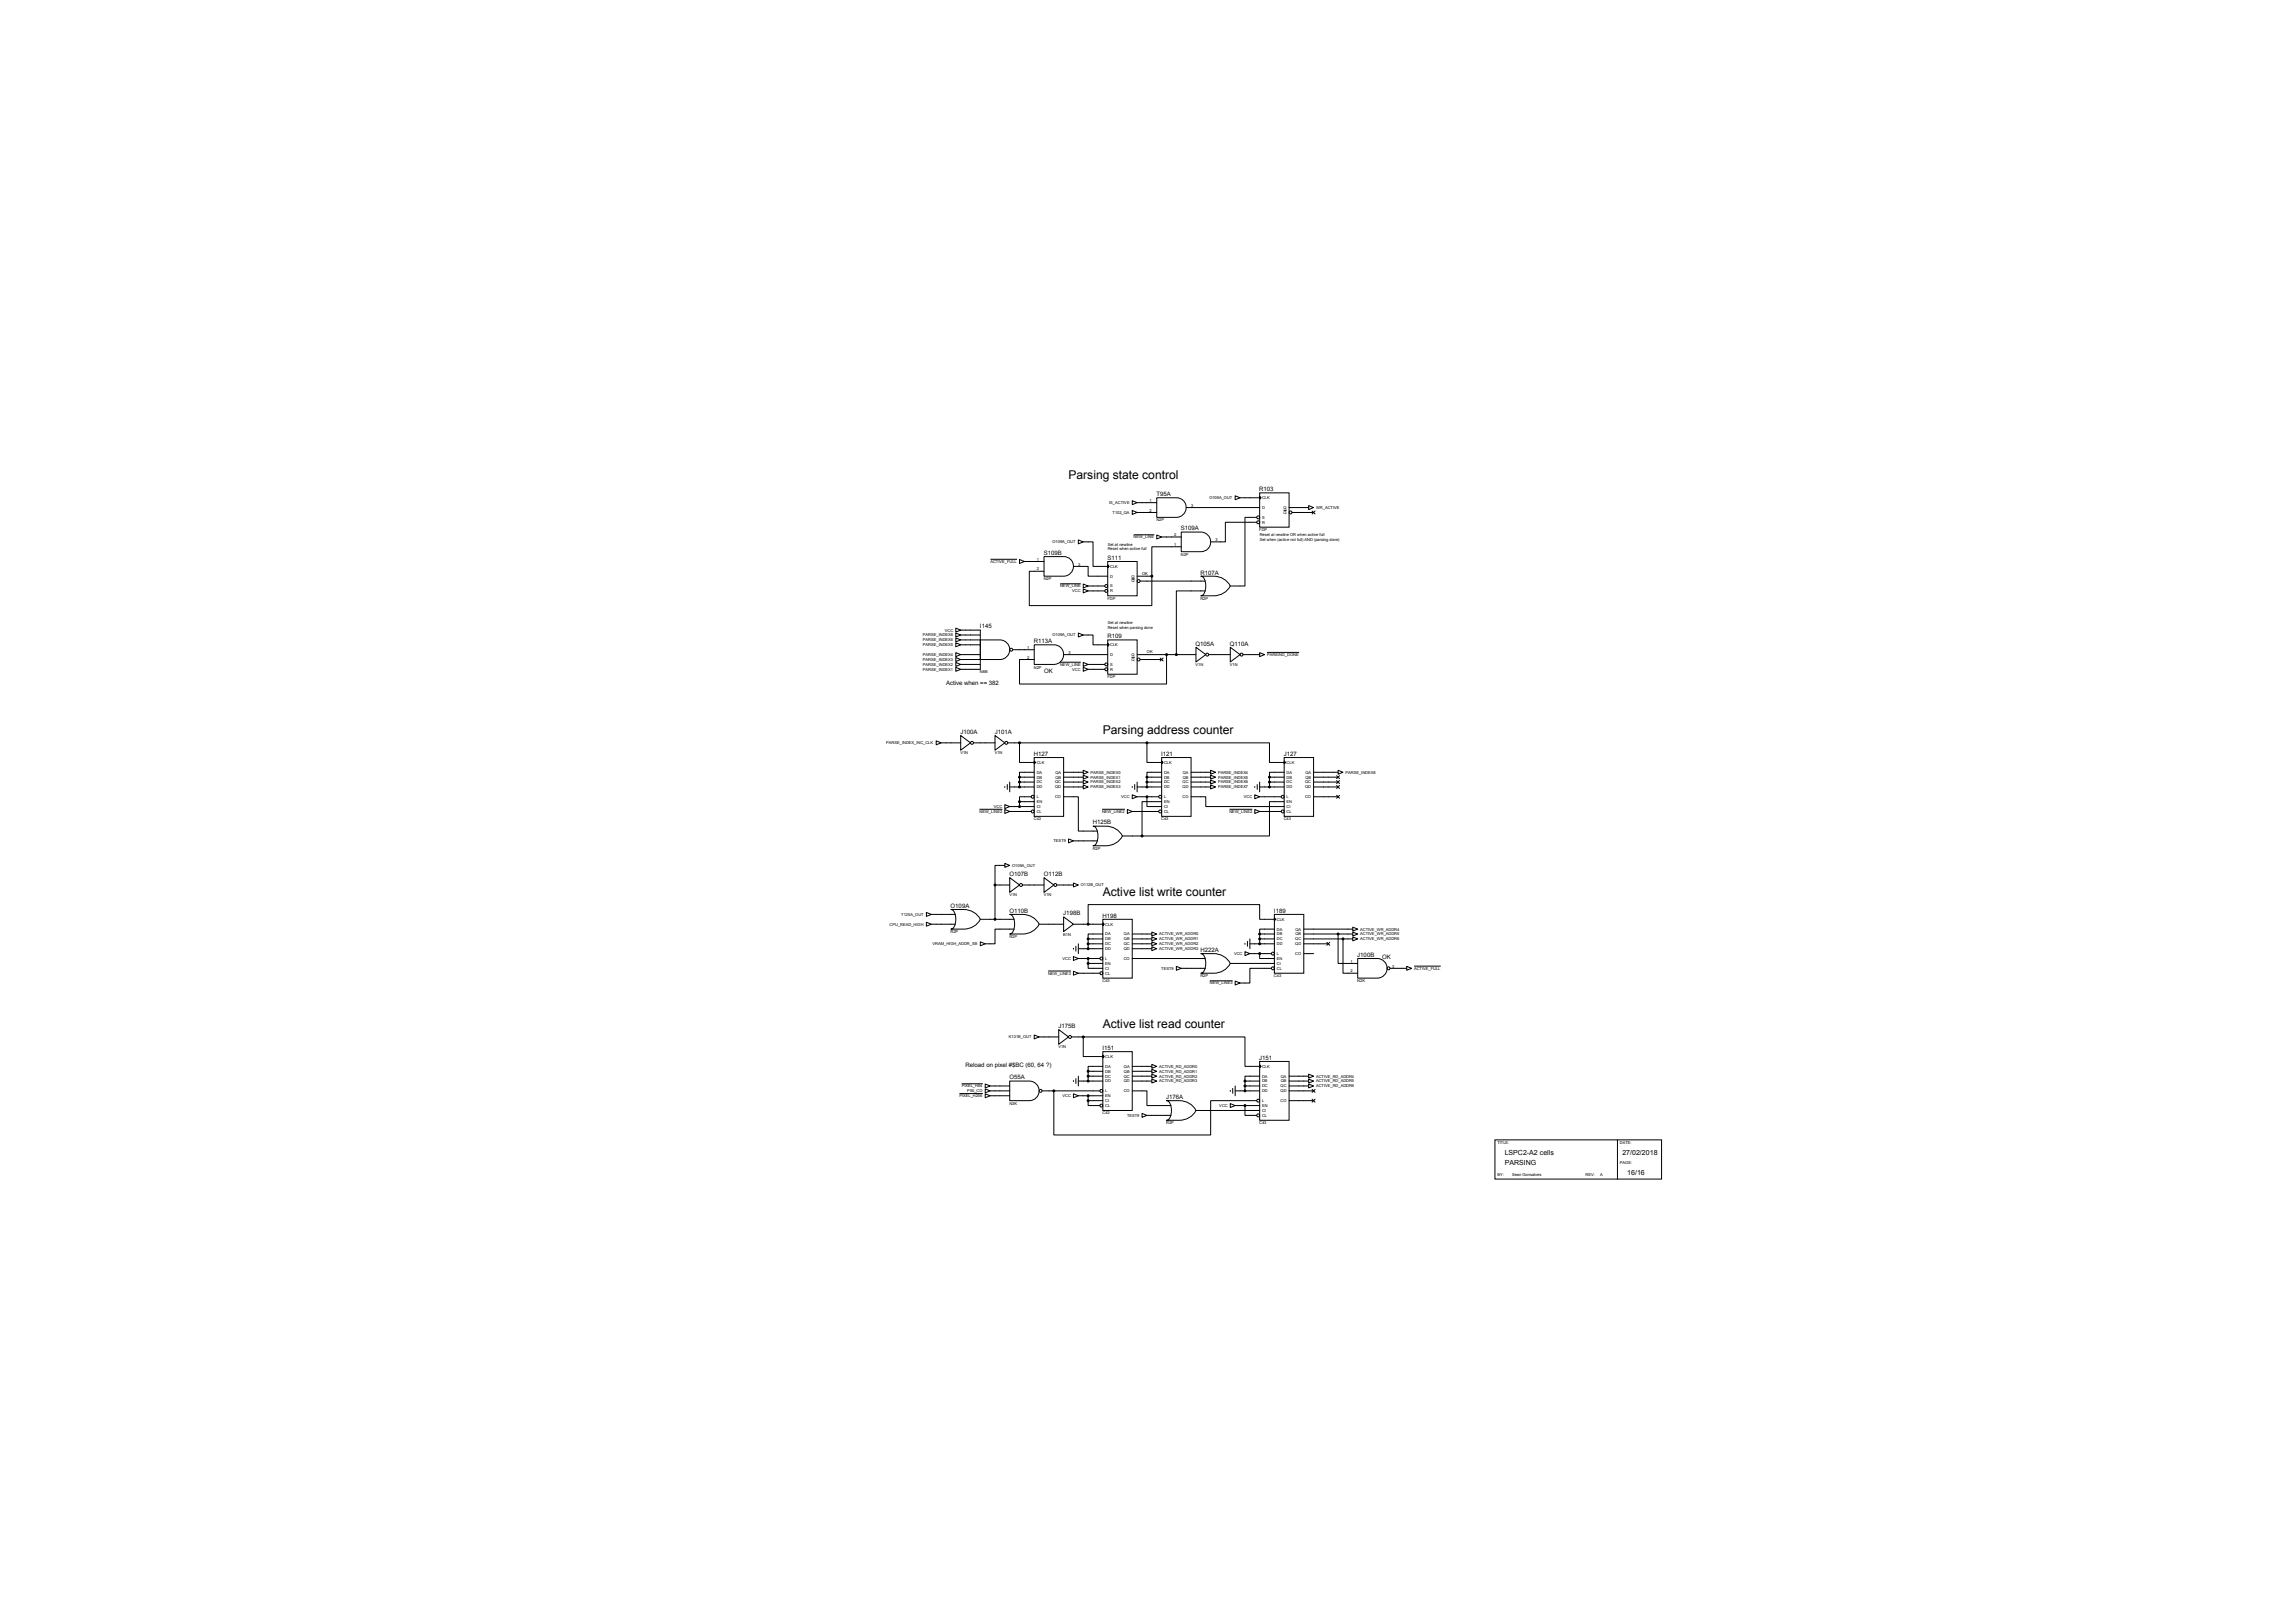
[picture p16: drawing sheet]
<svg xmlns="http://www.w3.org/2000/svg" width="1189mm" height="841mm" viewBox="0 0 1189 841" stroke-linecap="round" stroke-linejoin="round" font-family="sans-serif">
<defs><g id="words">
<g font-size="6.3">
<text x="554" y="248">Parsing state control</text>
<text x="572" y="380">Parsing address counter</text>
<text x="572" y="464">Active list write counter</text>
<text x="572" y="533">Active list read counter</text>
</g>
<g font-size="3.6">
<text x="780" y="599">LSPC2-A2 cells</text>
<text x="841" y="599">27/02/2018</text>
<text x="780" y="604">PARSING</text>
<text x="843" y="609">16/16</text>
</g>
<g font-size="3.1">
<text x="599" y="257">T95A</text>
<text x="653" y="255">R103</text>
<text x="612" y="275">S109A</text>
<text x="541" y="288">S109B</text>
<text x="574" y="290">S111</text>
<text x="622" y="298">R107A</text>
<text x="508" y="326">I145</text>
<text x="536" y="333">R113A</text>
<text x="574" y="331">R109</text>
<text x="620" y="335">Q105A</text>
<text x="637" y="335">Q110A</text>
<text x="541" y="349">OK</text>
<text x="490" y="355">Active when == 382</text>
<text x="498" y="380">J100A</text>
<text x="515" y="380">J101A</text>
<text x="536" y="392">H127</text>
<text x="602" y="392">I121</text>
<text x="665" y="392">J127</text>
<text x="566" y="427">H125B</text>
<text x="523" y="454">O107B</text>
<text x="541" y="454">O112B</text>
<text x="493" y="470">O109A</text>
<text x="523" y="473">O110B</text>
<text x="660" y="473">I189</text>
<text x="551" y="474">J198B</text>
<text x="571" y="475">H198</text>
<text x="622" y="493">H222A</text>
<text x="703" y="496">J100B</text>
<text x="716" y="497">OK</text>
<text x="549" y="533">J175B</text>
<text x="571" y="544">I151</text>
<text x="653" y="549">J151</text>
<text x="500" y="553">Reload on pixel #$BC (60, 64 ?)</text>
<text x="523" y="559">O55A</text>
<text x="604" y="569">J176A</text>
</g>
<g font-size="2.1">
<text x="575" y="261">IS_ACTIVE</text>
<text x="596" y="260">1</text>
<text x="617" y="263">3</text>
<text x="627" y="259">O109A_OUT</text>
<text x="654" y="259">CLK</text>
<text x="654" y="264">D</text>
<text x="665" y="264">Q</text>
<text x="682" y="264">WR_ACTIVE</text>
<text x="577" y="266">T102_QA</text>
<text x="596" y="265">2</text>
<text x="654" y="269">S</text>
<text x="665" y="266">Q</text>
<text x="599" y="270">N2P</text>
<text x="653" y="275">FDP</text>
<text x="654" y="271">R</text>
<text x="545" y="282">O109A_OUT</text>
<text x="588" y="279">NEW_LINE</text>
<text x="609" y="278">2</text>
<text x="630" y="280">3</text>
<text x="653" y="278">Reset at newline OR when active full</text>
<text x="653" y="280">Set when (active not full) AND (parsing done)</text>
<text x="574" y="283">Set at newline</text>
<text x="574" y="285">Reset when active full</text>
<text x="609" y="283">1</text>
<text x="612" y="288">N2P</text>
<text x="513" y="292">ACTIVE_FULL</text>
<text x="537" y="291">1</text>
<text x="559" y="293">3</text>
<text x="537" y="296">2</text>
<text x="575" y="294">CLK</text>
<text x="575" y="299">D</text>
<text x="586" y="299">Q</text>
<text x="592" y="298">OK</text>
<text x="541" y="301">N2P</text>
<text x="549" y="304">NEW_LINE</text>
<text x="575" y="304">S</text>
<text x="586" y="302">Q</text>
<text x="556" y="307">VCC</text>
<text x="574" y="311">FDP</text>
<text x="575" y="307">R</text>
<text x="622" y="311">R2P</text>
<text x="574" y="323">Set at newline</text>
<text x="478" y="330">PARSE_INDEX8</text>
<text x="490" y="327">VCC</text>
<text x="545" y="330">O109A_OUT</text>
<text x="574" y="326">Reset when parsing done</text>
<text x="478" y="332">PARSE_INDEX6</text>
<text x="478" y="335">PARSE_INDEX5</text>
<text x="575" y="335">CLK</text>
<text x="478" y="340">PARSE_INDEX4</text>
<text x="532" y="336">1</text>
<text x="532" y="341">2</text>
<text x="554" y="339">3</text>
<text x="575" y="340">D</text>
<text x="586" y="340">Q</text>
<text x="594" y="339">OK</text>
<text x="657" y="340">PARSING_DONE</text>
<text x="478" y="348">PARSE_INDEX1</text>
<text x="478" y="345">PARSE_INDEX2</text>
<text x="478" y="342">PARSE_INDEX3</text>
<text x="536" y="346">N2P</text>
<text x="549" y="345">NEW_LINE</text>
<text x="556" y="348">VCC</text>
<text x="575" y="345">S</text>
<text x="575" y="348">R</text>
<text x="586" y="342">Q</text>
<text x="620" y="345">V1N</text>
<text x="637" y="345">V1N</text>
<text x="508" y="349">N8B</text>
<text x="574" y="351">FDP</text>
<text x="459" y="386">PARSE_INDEX_INC_CLK</text>
<text x="498" y="391">V1N</text>
<text x="515" y="391">V1N</text>
<text x="537" y="396">CLK</text>
<text x="603" y="396">CLK</text>
<text x="667" y="396">CLK</text>
<text x="537" y="401">DA</text>
<text x="547" y="401">QA</text>
<text x="565" y="401">PARSE_INDEX0</text>
<text x="603" y="401">DA</text>
<text x="613" y="401">QA</text>
<text x="631" y="401">PARSE_INDEX4</text>
<text x="667" y="401">DA</text>
<text x="676" y="401">QA</text>
<text x="697" y="401">PARSE_INDEX8</text>
<text x="537" y="403">DB</text>
<text x="537" y="406">DC</text>
<text x="547" y="406">QC</text>
<text x="547" y="403">QB</text>
<text x="565" y="403">PARSE_INDEX1</text>
<text x="565" y="406">PARSE_INDEX2</text>
<text x="603" y="403">DB</text>
<text x="603" y="406">DC</text>
<text x="613" y="406">QC</text>
<text x="613" y="403">QB</text>
<text x="631" y="403">PARSE_INDEX5</text>
<text x="631" y="406">PARSE_INDEX6</text>
<text x="667" y="403">DB</text>
<text x="667" y="406">DC</text>
<text x="676" y="406">QC</text>
<text x="676" y="403">QB</text>
<text x="537" y="409">DD</text>
<text x="537" y="414">L</text>
<text x="547" y="409">QD</text>
<text x="547" y="414">CO</text>
<text x="565" y="409">PARSE_INDEX3</text>
<text x="581" y="414">VCC</text>
<text x="603" y="409">DD</text>
<text x="603" y="414">L</text>
<text x="613" y="409">QD</text>
<text x="613" y="414">CO</text>
<text x="631" y="409">PARSE_INDEX7</text>
<text x="645" y="414">VCC</text>
<text x="667" y="409">DD</text>
<text x="667" y="414">L</text>
<text x="676" y="409">QD</text>
<text x="676" y="414">CO</text>
<text x="515" y="419">VCC</text>
<text x="537" y="416">EN</text>
<text x="537" y="419">CI</text>
<text x="603" y="416">EN</text>
<text x="603" y="419">CI</text>
<text x="667" y="416">EN</text>
<text x="667" y="419">CI</text>
<text x="508" y="421">NEW_LINE2</text>
<text x="536" y="425">C43</text>
<text x="537" y="421">CL</text>
<text x="571" y="421">NEW_LINE2</text>
<text x="602" y="425">C43</text>
<text x="603" y="421">CL</text>
<text x="637" y="421">NEW_LINE2</text>
<text x="665" y="425">C43</text>
<text x="667" y="421">CL</text>
<text x="546" y="436">TEST9</text>
<text x="566" y="440">R2P</text>
<text x="525" y="449">O109A_OUT</text>
<text x="560" y="459">O112B_OUT</text>
<text x="523" y="464">V1N</text>
<text x="541" y="464">V1N</text>
<text x="461" y="480">CPU_READ_HIGH</text>
<text x="467" y="475">T125A_OUT</text>
<text x="573" y="480">CLK</text>
<text x="662" y="477">CLK</text>
<text x="493" y="484">R2P</text>
<text x="551" y="485">B1N</text>
<text x="573" y="485">DA</text>
<text x="583" y="485">QA</text>
<text x="601" y="485">ACTIVE_WR_ADDR0</text>
<text x="662" y="482">DA</text>
<text x="662" y="485">DB</text>
<text x="671" y="482">QA</text>
<text x="671" y="485">QB</text>
<text x="705" y="482">ACTIVE_WR_ADDR4</text>
<text x="705" y="485">ACTIVE_WR_ADDR5</text>
<text x="483" y="490">VRAM_HIGH_ADDR_SB</text>
<text x="523" y="486">R2P</text>
<text x="573" y="487">DB</text>
<text x="573" y="490">DC</text>
<text x="582" y="490">QC</text>
<text x="583" y="487">QB</text>
<text x="601" y="487">ACTIVE_WR_ADDR1</text>
<text x="601" y="490">ACTIVE_WR_ADDR2</text>
<text x="662" y="487">DC</text>
<text x="662" y="490">DD</text>
<text x="671" y="487">QC</text>
<text x="671" y="490">QD</text>
<text x="705" y="487">ACTIVE_WR_ADDR6</text>
<text x="551" y="497">VCC</text>
<text x="573" y="492">DD</text>
<text x="573" y="497">L</text>
<text x="582" y="492">QD</text>
<text x="582" y="497">CO</text>
<text x="601" y="492">ACTIVE_WR_ADDR3</text>
<text x="640" y="495">VCC</text>
<text x="662" y="497">EN</text>
<text x="662" y="495">L</text>
<text x="671" y="495">CO</text>
<text x="573" y="500">EN</text>
<text x="573" y="502">CI</text>
<text x="602" y="502">TEST9</text>
<text x="662" y="500">CI</text>
<text x="662" y="502">CL</text>
<text x="700" y="499">1</text>
<text x="700" y="504">2</text>
<text x="721" y="501">3</text>
<text x="733" y="502">ACTIVE_FULL</text>
<text x="543" y="505">NEW_LINE3</text>
<text x="571" y="509">C43</text>
<text x="573" y="505">CL</text>
<text x="622" y="506">R2P</text>
<text x="660" y="506">C43</text>
<text x="703" y="509">N2K</text>
<text x="627" y="510">NEW_LINE3</text>
<text x="523" y="538">K131B_OUT</text>
<text x="549" y="543">V1N</text>
<text x="573" y="548">CLK</text>
<text x="573" y="553">DA</text>
<text x="573" y="556">DB</text>
<text x="583" y="553">QA</text>
<text x="583" y="556">QB</text>
<text x="601" y="553">ACTIVE_RD_ADDR0</text>
<text x="601" y="556">ACTIVE_RD_ADDR1</text>
<text x="654" y="553">CLK</text>
<text x="498" y="563">PIXEL_H64</text>
<text x="573" y="558">DC</text>
<text x="573" y="561">DD</text>
<text x="582" y="558">QC</text>
<text x="582" y="561">QD</text>
<text x="601" y="561">ACTIVE_RD_ADDR3</text>
<text x="601" y="558">ACTIVE_RD_ADDR2</text>
<text x="654" y="558">DA</text>
<text x="654" y="561">DB</text>
<text x="654" y="563">DC</text>
<text x="664" y="563">QC</text>
<text x="664" y="558">QA</text>
<text x="664" y="561">QB</text>
<text x="682" y="558">ACTIVE_RD_ADDR4</text>
<text x="682" y="561">ACTIVE_RD_ADDR5</text>
<text x="682" y="563">ACTIVE_RD_ADDR6</text>
<text x="497" y="569">PIXEL_H256</text>
<text x="501" y="566">P50_CO</text>
<text x="551" y="569">VCC</text>
<text x="573" y="569">EN</text>
<text x="573" y="566">L</text>
<text x="582" y="566">CO</text>
<text x="654" y="566">DD</text>
<text x="664" y="566">QD</text>
<text x="523" y="572">N3K</text>
<text x="573" y="571">CI</text>
<text x="573" y="574">CL</text>
<text x="632" y="574">VCC</text>
<text x="654" y="574">EN</text>
<text x="654" y="571">L</text>
<text x="664" y="571">CO</text>
<text x="571" y="578">C43</text>
<text x="584" y="579">TEST9</text>
<text x="654" y="576">CI</text>
<text x="654" y="579">CL</text>
<text x="604" y="583">R2P</text>
<text x="653" y="583">C43</text>
<text x="776" y="593">TITLE:</text>
<text x="840" y="593">DATE:</text>
<text x="840" y="603">PAGE:</text>
<text x="776" y="609">BY:</text>
<text x="784" y="609">Sean Gonsalves</text>
<text x="822" y="609">REV:</text>
<text x="829" y="609">A</text>
</g>
</g></defs>
<g fill="none" stroke="#000" stroke-width=".52">
<path d="M587 259l2 1-2 1zM599 258h11a5 5 0 0 1 5 5 5 5 0 0 1-5 5h-11zM640 257l3 1-3 1zM643 258h10M653 255h15v18h-15zM653 257l1 1-1 1zM559 280l2 1-2 1zM587 265l2 1-2 1zM588 277h10M589 266h10M589 260h10M599 277l3 1-3 1z"/>
<path d="M602 278h10M612 276h10a5 5 0 0 1 5 5 5 5 0 0 1-5 5h-10zM615 263h38M651 268h-6v36h-7M651 271h-16v10h-8M665 264h2M668 263h10M670 266h11M678 262l3 1-3 1zM680 265l2 1M682 265l-2 1M513 290h14"/>
<path d="M528 290l3 1-3 1zM531 291h10M541 288h10a5 5 0 0 1 5 5 5 5 0 0 1-5 6h-10zM541 296h-8v18h64v-15M556 293h8v6h10M561 281h5v12h8M574 291h15v18h-15zM574 293h1l-1 1zM586 300h2M589 299h8M612 283h-15v16M622 299h7a10 10 0 0 1 9 5 10 10 0 0 1-9 5h-7a7 7 0 0 0 2-10z"/>
<path d="M549 303h11M561 303l3 1-3 1zM561 305l3 1-3 1zM564 304h9M564 306h9M591 301h34M625 306h-15v33M495 326l3 1-3 1zM495 331l3 1-3 1zM495 333l3 1-3 1zM495 338l3 1-3 1zM495 328l3 1-3 1z"/>
<path d="M498 327h10v20h-10M498 332h10M498 334h10M498 339h10M498 329h10M508 332h10a5 5 0 0 1 5 5 5 5 0 0 1-5 5h-10zM525 337h11M536 334h10a5 5 0 0 1 5 5 5 5 0 0 1-5 5h-10zM551 339h23M559 328l2 1-2 1zM561 329h5v5h8M574 332h15v17h-15z"/>
<path d="M574 333l1 1-1 1zM589 339h31M605 339v15h-77v-12h8M620 335l5 4-5 4zM626 339h12M638 335l5 4-5 4zM644 339h9M653 338l2 1-2 1zM657 338h16M495 346l3 1-3 1zM495 343l3 1-3 1zM495 341l3 1-3 1z"/>
<path d="M498 342h10M498 344h10M549 343h11M561 346l3 1-3 1zM561 343l3 1-3 1zM564 347h9M564 344h9M586 341h2M591 342h11M601 341l2 2M603 341l-2 2M485 384l3 1-3 1z"/>
<path d="M488 385h10M498 381l5 4-5 4zM504 385h12M516 381l5 4-5 4zM522 385h72M528 385v10h8M536 393h15v30h-15zM536 394l1 1-1 1zM561 399l3 1-3 1zM594 385h64v10h8M594 385v10h8M602 393h15v30h-15z"/>
<path d="M602 394l1 1-1 1zM627 399l3 1-3 1zM666 393h15v30h-15zM666 394v1v1zM693 399l3 1-3 1zM508 419h11M521 417l2 1-2 1zM521 419l2 1-2 2zM521 408h.1M522 407v2M523 408h13M523 418h13"/>
<path d="M523 405v5M528 403h8M528 405h8M528 403v5M528 415v3M528 415h8M534 413h-6v2M536 400h-8v3M551 413h8v18h10M551 403h10M551 405h10M551 408h10"/>
<path d="M551 400h10M561 402l3 1-3 1zM561 404l3 1-3 1zM561 407l3 1-3 1zM571 419h12M584 419l3 1-3 2zM587 412l2 1-2 1zM587 408h.1M588 407v2M589 408h13M589 413h11M589 405v5"/>
<path d="M594 413v5h8M594 403h8M594 403v5M594 405h8M602 400h-8v3M602 415h-10v18M617 413h8v5h41M617 403h10M617 405h10M617 408h10M617 400h10M627 402l3 1-3 1z"/>
<path d="M627 404l3 1-3 1zM627 407l3 1-3 1zM637 419h12M650 412l3 1-3 1zM650 419l3 1-3 2zM650 408h.1M652 407v2M653 405v5M653 408h13M653 413h11M658 403h8M658 405h8"/>
<path d="M658 403v5M666 400h-8v3M666 415h-8v18h-66M681 403h12M681 405h12M681 408h12M681 400h12M681 413h12M693 412l1 2M693 407l1 2M693 404l1 2M693 402l1 1"/>
<path d="M694 412l-1 2M694 407l-1 2M694 404l-1 2M694 402l-1 1M523 420h11M554 435l2 1-2 1zM556 436h13M566 428h7a10 10 0 0 1 9 5 10 10 0 0 1-9 5h-7a7 7 0 0 0 2-9zM582 433h10M587 420h13M653 420h11M516 459h7"/>
<path d="M516 459v17M521 447l2 1-2 1zM521 448h-5v11M523 455l5 4-5 3zM530 459h11M541 455l5 4-5 3zM548 459h8M556 458l3 1-3 1zM480 473l3 1-3 1zM480 478l3 1-3 1zM483 479h12M483 474h12"/>
<path d="M493 471h6a10 10 0 0 1 9 5 10 10 0 0 1-9 5h-6a7 7 0 0 0 1-9zM508 476h18M523 474h7a10 10 0 0 1 9 5 10 10 0 0 1-9 5h-7a7 7 0 0 0 2-9zM539 479h12M551 475l5 4-5 4zM556 479h16M572 476h15v31h-15zM572 478v1v1zM660 474h16v30h-16zM660 476h1l-1 1zM660 476h-7v-7h-89v10M508 488l3 1-3 1z"/>
<path d="M526 481h-10v8h-5M556 496l3 1-3 1zM556 491v1M558 490v3M559 492h13M559 497h11M559 489v5M564 499v3h8M564 487v5M564 497v2M564 487h8M564 489h8"/>
<path d="M564 499h8M572 484h-8v3M587 487h10M587 489h10M587 492h10M587 497h38M587 484h10M597 483l2 1-2 1zM597 486l2 1-2 1zM597 488l2 1-2 1zM597 491l2 1-2 1zM622 494h7a10 10 0 0 1 9 5 10 10 0 0 1-9 5h-7a7 7 0 0 0 2-9z"/>
<path d="M638 499h22M645 493l3 1-3 1zM645 489h.1M646 488v2M648 489h12M648 494h11M648 487v5M653 494v3h7M653 487h7M653 484v5M653 484h7M660 481h-7v3"/>
<path d="M676 487h25M676 489h12M676 484h25M676 481h25M676 494h5M688 488l1 2M689 488l-1 2M693 484v15h11M696 487v17h8M701 486l3 1-3 1zM701 480l3 1-3 1zM701 483l3 1-3 1z"/>
<path d="M704 497h10a5 5 0 0 1 5 5 5 5 0 0 1-5 5h-10zM543 503h12M556 503l3 1-3 1zM559 504h11M610 501l2 1-2 1zM612 502h13M627 508h12M640 508l3 1-3 1zM659 502h-11v7h-5M720 502h9M729 501l3 1-3 1zM733 501h14"/>
<path d="M536 536l3 1-3 1zM539 537h10M549 534l5 3-5 4zM555 537h6M561 537h84v16h8M561 537v10h11M556 560h.1M558 559v2M559 558v5M564 555h8M564 555v5M564 558h8"/>
<path d="M572 545h15v30h-15zM572 547v1zM572 553h-8v2M587 555h10M587 558h10M587 553h10M597 552l2 1-2 1zM597 554l2 1-2 1zM597 559l2 1-2 1zM597 557l2 1-2 1zM653 550h15v31h-15zM653 552l1 1h-1z"/>
<path d="M653 558h-8v2M668 558h10M678 557l3 1-3 1zM678 559l3 1-3 1zM497 567h12M498 562h11M511 562l2 1-2 1zM511 564l2 1-2 1zM511 567l2 1-2 1zM513 563h10M513 565h10M513 568h10"/>
<path d="M523 560h10a5 5 0 0 1 6 5 5 5 0 0 1-6 5h-10zM540 565h30M546 565v23h81v-18h24M556 567l3 1-3 1zM559 560h13M559 568h13M564 570v3h6M564 568v2M564 570h8M587 565h7v8h13M587 560h10M592 577l2 1-2 1z"/>
<path d="M594 578h13M605 570h6a10 10 0 0 1 9 5 10 10 0 0 1-9 6h-6a7 7 0 0 0 1-10zM620 575h33M638 572l2 1-2 1zM638 565v1M639 564v3M640 565h13M640 573h13M640 563v5M645 573v5h6M645 560h8M645 560v5"/>
<path d="M645 563h8M668 560h10M668 563h10M668 565h13M668 570h13M678 562l3 1-3 1zM680 565l2 1M680 570l2 1M682 565l-2 1M682 570l-2 1M775 591h86v20h-86zM838 591v20"/>
<circle cx="652" cy="271" r=".8"/>
<circle cx="652" cy="268" r=".8"/>
<circle cx="669" cy="266" r=".8"/>
<circle cx="597" cy="299" r=".5"/>
<circle cx="573" cy="306" r=".8"/>
<circle cx="573" cy="304" r=".8"/>
<circle cx="590" cy="301" r=".8"/>
<circle cx="524" cy="337" r=".8"/>
<circle cx="605" cy="339" r=".5"/>
<circle cx="610" cy="339" r=".5"/>
<circle cx="626" cy="339" r=".8"/>
<circle cx="643" cy="339" r=".8"/>
<circle cx="573" cy="344" r=".8"/>
<circle cx="573" cy="347" r=".8"/>
<circle cx="590" cy="342" r=".8"/>
<circle cx="504" cy="385" r=".8"/>
<circle cx="522" cy="385" r=".8"/>
<circle cx="528" cy="385" r=".5"/>
<circle cx="594" cy="385" r=".5"/>
<circle cx="528" cy="403" r=".5"/>
<circle cx="528" cy="408" r=".5"/>
<circle cx="528" cy="418" r=".5"/>
<circle cx="528" cy="415" r=".5"/>
<circle cx="528" cy="405" r=".5"/>
<circle cx="535" cy="413" r=".8"/>
<circle cx="594" cy="413" r=".5"/>
<circle cx="594" cy="403" r=".5"/>
<circle cx="594" cy="408" r=".5"/>
<circle cx="594" cy="405" r=".5"/>
<circle cx="601" cy="413" r=".8"/>
<circle cx="658" cy="403" r=".5"/>
<circle cx="658" cy="408" r=".5"/>
<circle cx="658" cy="405" r=".5"/>
<circle cx="665" cy="413" r=".8"/>
<circle cx="535" cy="420" r=".8"/>
<circle cx="592" cy="433" r=".5"/>
<circle cx="601" cy="420" r=".8"/>
<circle cx="665" cy="420" r=".8"/>
<circle cx="516" cy="459" r=".5"/>
<circle cx="529" cy="459" r=".8"/>
<circle cx="547" cy="459" r=".8"/>
<circle cx="516" cy="476" r=".5"/>
<circle cx="564" cy="479" r=".5"/>
<circle cx="564" cy="492" r=".5"/>
<circle cx="564" cy="497" r=".5"/>
<circle cx="564" cy="499" r=".5"/>
<circle cx="564" cy="487" r=".5"/>
<circle cx="564" cy="489" r=".5"/>
<circle cx="571" cy="497" r=".8"/>
<circle cx="653" cy="484" r=".5"/>
<circle cx="653" cy="494" r=".5"/>
<circle cx="653" cy="487" r=".5"/>
<circle cx="653" cy="489" r=".5"/>
<circle cx="660" cy="494" r=".8"/>
<circle cx="693" cy="484" r=".5"/>
<circle cx="696" cy="487" r=".5"/>
<circle cx="571" cy="504" r=".8"/>
<circle cx="660" cy="502" r=".8"/>
<circle cx="720" cy="502" r=".8"/>
<circle cx="555" cy="537" r=".8"/>
<circle cx="561" cy="537" r=".5"/>
<circle cx="564" cy="555" r=".5"/>
<circle cx="564" cy="558" r=".5"/>
<circle cx="539" cy="565" r=".8"/>
<circle cx="546" cy="565" r=".5"/>
<circle cx="564" cy="568" r=".5"/>
<circle cx="564" cy="570" r=".5"/>
<circle cx="564" cy="560" r=".5"/>
<circle cx="571" cy="573" r=".8"/>
<circle cx="571" cy="565" r=".8"/>
<circle cx="645" cy="565" r=".5"/>
<circle cx="645" cy="573" r=".5"/>
<circle cx="645" cy="563" r=".5"/>
<circle cx="645" cy="560" r=".5"/>
<circle cx="652" cy="578" r=".8"/>
<circle cx="652" cy="570" r=".8"/>
</g>
<g fill="#000">
<circle cx="597" cy="299" r=".5"/>
<circle cx="605" cy="339" r=".5"/>
<circle cx="610" cy="339" r=".5"/>
<circle cx="528" cy="385" r=".5"/>
<circle cx="594" cy="385" r=".5"/>
<circle cx="528" cy="403" r=".5"/>
<circle cx="528" cy="408" r=".5"/>
<circle cx="528" cy="418" r=".5"/>
<circle cx="528" cy="415" r=".5"/>
<circle cx="528" cy="405" r=".5"/>
<circle cx="594" cy="413" r=".5"/>
<circle cx="594" cy="403" r=".5"/>
<circle cx="594" cy="408" r=".5"/>
<circle cx="594" cy="405" r=".5"/>
<circle cx="658" cy="403" r=".5"/>
<circle cx="658" cy="408" r=".5"/>
<circle cx="658" cy="405" r=".5"/>
<circle cx="592" cy="433" r=".5"/>
<circle cx="516" cy="459" r=".5"/>
<circle cx="516" cy="476" r=".5"/>
<circle cx="564" cy="479" r=".5"/>
<circle cx="564" cy="492" r=".5"/>
<circle cx="564" cy="497" r=".5"/>
<circle cx="564" cy="499" r=".5"/>
<circle cx="564" cy="487" r=".5"/>
<circle cx="564" cy="489" r=".5"/>
<circle cx="653" cy="484" r=".5"/>
<circle cx="653" cy="494" r=".5"/>
<circle cx="653" cy="487" r=".5"/>
<circle cx="653" cy="489" r=".5"/>
<circle cx="693" cy="484" r=".5"/>
<circle cx="696" cy="487" r=".5"/>
<circle cx="561" cy="537" r=".5"/>
<circle cx="564" cy="555" r=".5"/>
<circle cx="564" cy="558" r=".5"/>
<circle cx="546" cy="565" r=".5"/>
<circle cx="564" cy="568" r=".5"/>
<circle cx="564" cy="570" r=".5"/>
<circle cx="564" cy="560" r=".5"/>
<circle cx="645" cy="565" r=".5"/>
<circle cx="645" cy="573" r=".5"/>
<circle cx="645" cy="563" r=".5"/>
<circle cx="645" cy="560" r=".5"/>
</g>
<use href="#words"/>
</svg>
